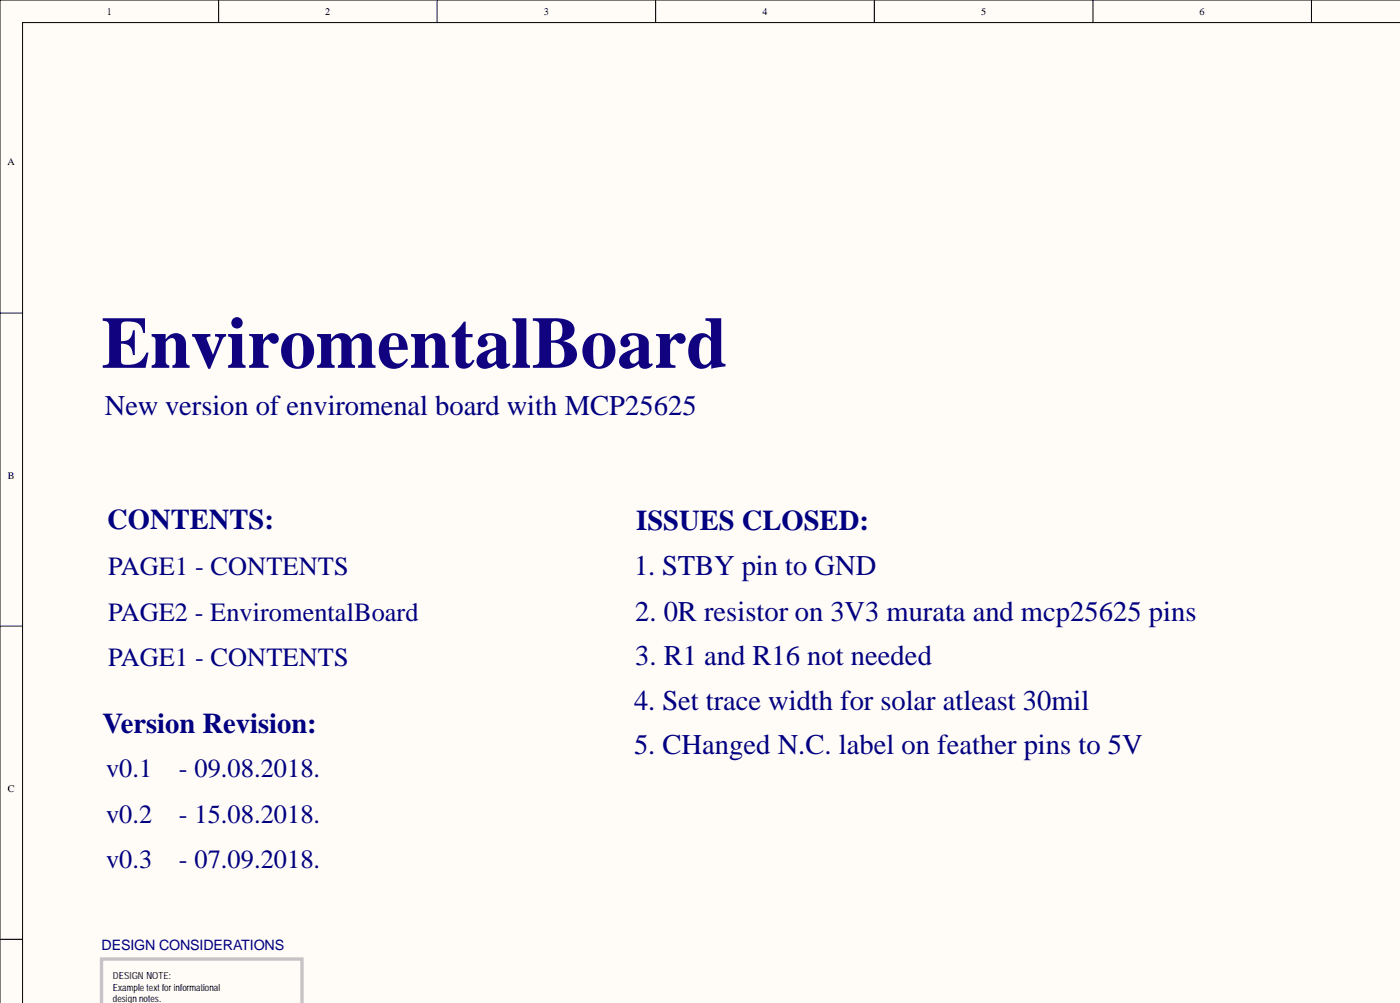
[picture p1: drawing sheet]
<svg xmlns="http://www.w3.org/2000/svg" width="315mm" height="225mm" viewBox="0 0 315 225" stroke-linecap="round" stroke-linejoin="round" font-family="sans-serif">
<defs><g id="words">
<text font-size="16.5" fill="#11037f" x="22.8" y="82.7">EnviromentalBoard</text>
<g font-size="6.4" fill="#000080">
<text x="23.6" y="93.2">New version of enviromenal board with MCP25625</text>
<text x="24.1" y="118.8">CONTENTS:</text>
<text x="143" y="119.1">ISSUES CLOSED:</text>
<text x="142.5" y="129.2">1. STBY pin to GND</text>
<text x="142.8" y="139.6">2. 0R resistor on 3V3 murata and mcp25625 pins</text>
<text x="142.8" y="149.5">3. R1 and R16 not needed</text>
<text x="142.5" y="159.7">4. Set trace width for solar atleast 30mil</text>
<text x="23.1" y="164.7">Version Revision:</text>
<text x="142.5" y="169.6">5. CHanged N.C. label on feather pins to 5V</text>
</g>
<g font-size="5.9" fill="#000080">
<text x="24.3" y="129.3">PAGE1 - CONTENTS</text>
<text x="24.3" y="139.5">PAGE2 - EnviromentalBoard</text>
<text x="24.3" y="149.6">PAGE1 - CONTENTS</text>
<text x="23.8" y="174.7">v0.1</text>
<text x="40.2" y="174.7">- 09.08.2018.</text>
<text x="23.8" y="184.9">v0.2</text>
<text x="40.2" y="184.9">- 15.08.2018.</text>
<text x="23.8" y="195">v0.3</text>
<text x="40.2" y="195">- 07.09.2018.</text>
</g>
<text font-size="3.2" fill="#000080" x="22.8" y="213.6">DESIGN CONSIDERATIONS</text>
<g font-size="2.3">
<text x="24" y="3.3">1</text>
<text x="73.1" y="3.3">2</text>
<text x="122.2" y="3.3">3</text>
<text x="171.4" y="3.3">4</text>
<text x="220.5" y="3.3">5</text>
<text x="269.6" y="3.3">6</text>
<text x="1.7" y="37.2">A</text>
<text x="1.8" y="107.6">B</text>
<text x="1.8" y="177.9">C</text>
</g>
<g font-size="2.2">
<text x="25.4" y="220.1">DESIGNNOTE:</text>
<text x="25.4" y="222.6">Exam</text>
<text x="25.4" y="225.2">design notes.</text>
<text x="30" y="222.6">ple text for inform</text>
<text x="44.1" y="222.6">ational</text>
</g>
</g></defs>
<g fill="#fffcf8" stroke="#000" stroke-width=".22">
<path d="M0 0h314.7v225.5h-314.7z"/>
<path d="M5.1 5.1h309.6v220.4h-309.6z"/>
</g>
<path d="M49.1 0v5.1M98.3 0v5.1M147.4 0v5.1M196.5 0v5.1M245.7 0v5.1M294.8 0v5.1M0 70.4h5.1M0 140.7h5.1M0 211.1h5.1" fill="none" stroke="#000" stroke-width=".22"/>
<path d="M22.8 225.5v-10h45.1v10" fill="none" stroke="#c6c3c6" stroke-width=".76"/>
<use href="#words"/>
</svg>
